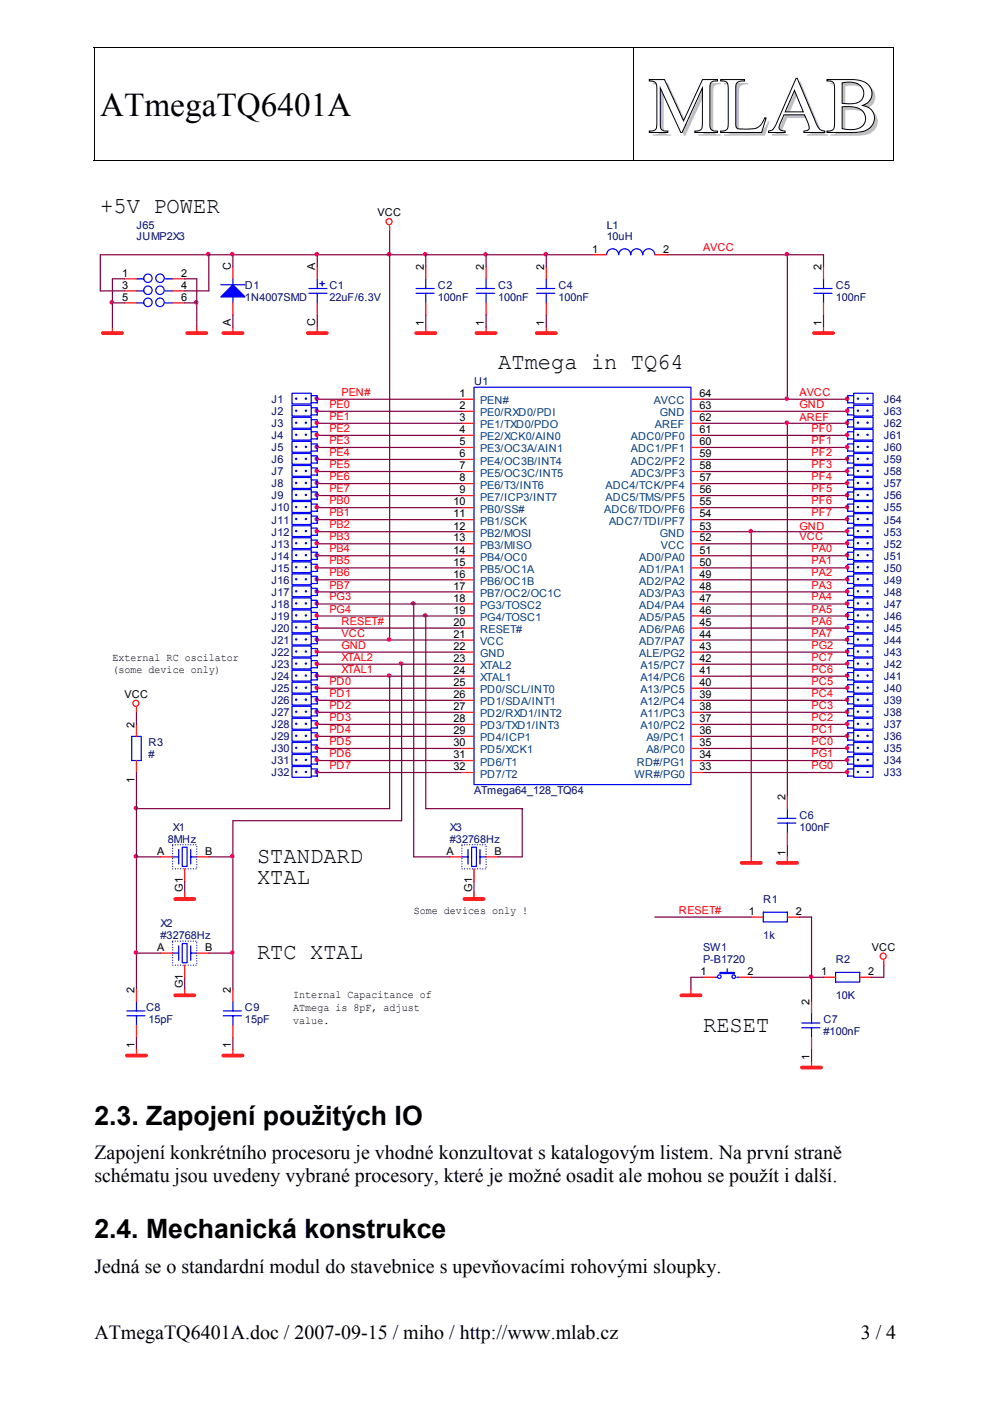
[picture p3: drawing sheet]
<svg xmlns="http://www.w3.org/2000/svg" width="210mm" height="297mm" viewBox="0 0 210 297" stroke-linecap="round" stroke-linejoin="round" font-family="sans-serif">
<defs><g id="words">
<text font-size="16.9" fill="#c0c0c0" x="138.1" y="28.8">MLAB</text>
<text font-size="7" x="21.2" y="24.6">ATmegaTQ6401A</text>
<g font-size="5.7">
<text x="20" y="238.6">2.3. Zapojení použitých IO</text>
<text x="20" y="262.6">2.4. Mechanická konstrukce</text>
</g>
<g font-size="4.9">
<text x="21.3" y="45.1">+5V POWER</text>
<text x="105.6" y="78.3">ATmega in TQ64</text>
<text x="54.5" y="183">STANDARD</text>
<text x="54.5" y="187.3">XTAL</text>
<text x="54.5" y="203.4">RTC XTAL</text>
<text x="149.1" y="218.7">RESET</text>
</g>
<g font-size="4.2">
<text x="20" y="245.8">Zapojení konkrétního procesoru je vhodné konzultovat s katalogovým listem. Na první straně</text>
<text x="20" y="250.7">schématu jsou uvedeny vybrané procesory, které je možné osadit ale mohou se použít i další.</text>
<text x="20" y="269.8">Jedná se o standardní modul do stavebnice s upevňovacími rohovými sloupky.</text>
<text x="20" y="283.9">ATmegaTQ6401A.doc / 2007-09-15 / miho / http://www.mlab.cz</text>
<text x="182.5" y="283.9">3 / 4</text>
</g>
<g font-size="2.3">
<text x="80.1" y="45.9">VCC</text>
<text x="125.6" y="53.6">1</text>
<text x="140.6" y="53.6">2</text>
<text x="25.9" y="58.7">1</text>
<text x="38.4" y="58.7">2</text>
<text x="49" y="57.3" transform="rotate(-90 49 57.3)">C</text>
<text x="66.8" y="57.3" transform="rotate(-90 66.8 57.3)">A</text>
<text x="89.9" y="57.3" transform="rotate(-90 89.9 57.3)">2</text>
<text x="102.6" y="57.3" transform="rotate(-90 102.6 57.3)">2</text>
<text x="115.4" y="57.3" transform="rotate(-90 115.4 57.3)">2</text>
<text x="174.2" y="57.3" transform="rotate(-90 174.2 57.3)">2</text>
<text x="25.9" y="61.2">3</text>
<text x="25.9" y="63.8">5</text>
<text x="38.4" y="61.2">4</text>
<text x="38.4" y="63.8">6</text>
<text x="49" y="69.1" transform="rotate(-90 49 69.1)">A</text>
<text x="66.8" y="69.1" transform="rotate(-90 66.8 69.1)">C</text>
<text x="89.9" y="69.1" transform="rotate(-90 89.9 69.1)">1</text>
<text x="102.6" y="69.1" transform="rotate(-90 102.6 69.1)">1</text>
<text x="115.4" y="69.1" transform="rotate(-90 115.4 69.1)">1</text>
<text x="174.2" y="69.1" transform="rotate(-90 174.2 69.1)">1</text>
<text x="97.5" y="84.2">1</text>
<text x="97.5" y="86.7">2</text>
<text x="97.5" y="89.3">3</text>
<text x="148.3" y="89.3">62</text>
<text x="148.3" y="86.7">63</text>
<text x="148.3" y="84.2">64</text>
<text x="97.5" y="91.8">4</text>
<text x="97.5" y="94.4">5</text>
<text x="148.3" y="94.4">60</text>
<text x="148.3" y="91.8">61</text>
<text x="97.5" y="96.9">6</text>
<text x="97.5" y="99.5">7</text>
<text x="148.3" y="99.5">58</text>
<text x="148.3" y="96.9">59</text>
<text x="96.2" y="107.2">10</text>
<text x="97.5" y="102">8</text>
<text x="97.5" y="104.6">9</text>
<text x="148.3" y="107.2">55</text>
<text x="148.3" y="104.6">56</text>
<text x="148.3" y="102">57</text>
<text x="96.2" y="109.7">11</text>
<text x="96.2" y="112.3">12</text>
<text x="148.3" y="112.3">53</text>
<text x="148.3" y="109.7">54</text>
<text x="96.2" y="114.8">13</text>
<text x="96.2" y="117.4">14</text>
<text x="96.2" y="119.9">15</text>
<text x="148.3" y="119.9">50</text>
<text x="148.3" y="117.4">51</text>
<text x="148.3" y="114.8">52</text>
<text x="96.2" y="122.5">16</text>
<text x="96.2" y="125">17</text>
<text x="148.3" y="125">48</text>
<text x="148.3" y="122.5">49</text>
<text x="96.2" y="127.6">18</text>
<text x="96.2" y="130.1">19</text>
<text x="148.3" y="130.1">46</text>
<text x="148.3" y="127.6">47</text>
<text x="96.2" y="132.7">20</text>
<text x="96.2" y="135.2">21</text>
<text x="96.2" y="137.8">22</text>
<text x="148.3" y="137.8">43</text>
<text x="148.3" y="135.2">44</text>
<text x="148.3" y="132.7">45</text>
<text x="23.8" y="140.1">External RC oscilator</text>
<text x="23.8" y="142.7">(some device only)</text>
<text x="96.2" y="140.4">23</text>
<text x="96.2" y="142.9">24</text>
<text x="148.3" y="142.9">41</text>
<text x="148.3" y="140.4">42</text>
<text x="26.4" y="148">VCC</text>
<text x="96.2" y="145.5">25</text>
<text x="96.2" y="148">26</text>
<text x="148.3" y="148">39</text>
<text x="148.3" y="145.5">40</text>
<text x="28.5" y="154.3" transform="rotate(-90 28.5 154.3)">2</text>
<text x="96.2" y="150.6">27</text>
<text x="96.2" y="153.1">28</text>
<text x="96.2" y="155.7">29</text>
<text x="148.3" y="155.7">36</text>
<text x="148.3" y="153.1">37</text>
<text x="148.3" y="150.6">38</text>
<text x="96.2" y="158.2">30</text>
<text x="96.2" y="160.8">31</text>
<text x="148.3" y="160.8">34</text>
<text x="148.3" y="158.2">35</text>
<text x="28.5" y="166.1" transform="rotate(-90 28.5 166.1)">1</text>
<text x="96.2" y="163.3">32</text>
<text x="148.3" y="163.3">33</text>
<text x="166.5" y="169.7" transform="rotate(-90 166.5 169.7)">2</text>
<text x="33.3" y="181.2">A</text>
<text x="43.5" y="181.2">B</text>
<text x="94.6" y="181.2">A</text>
<text x="104.9" y="181.2">B</text>
<text x="166.5" y="181.4" transform="rotate(-90 166.5 181.4)">1</text>
<text x="38.7" y="189.1" transform="rotate(-90 38.7 189.1)">G1</text>
<text x="100.1" y="189.1" transform="rotate(-90 100.1 189.1)">G1</text>
<text x="87.7" y="193.7">Some devices only !</text>
<text x="158.8" y="194">1</text>
<text x="168.7" y="194">2</text>
<text x="33.3" y="201.6">A</text>
<text x="43.5" y="201.6">B</text>
<text x="184.8" y="201.6">VCC</text>
<text x="38.7" y="209.5" transform="rotate(-90 38.7 209.5)">G1</text>
<text x="148.5" y="206.7">1</text>
<text x="158.5" y="206.7">2</text>
<text x="174.1" y="206.7">1</text>
<text x="184.1" y="206.7">2</text>
<text x="28.5" y="210.5" transform="rotate(-90 28.5 210.5)">2</text>
<text x="49" y="210.5" transform="rotate(-90 49 210.5)">2</text>
<text x="62.2" y="211.6">Internal Capacitance of</text>
<text x="62.2" y="214.4">ATmega is 8pF, adjust</text>
<text x="171.6" y="213.1" transform="rotate(-90 171.6 213.1)">2</text>
<text x="62.2" y="217.2">value.</text>
<text x="28.5" y="222.3" transform="rotate(-90 28.5 222.3)">1</text>
<text x="49" y="222.3" transform="rotate(-90 49 222.3)">1</text>
<text x="171.6" y="224.8" transform="rotate(-90 171.6 224.8)">1</text>
</g>
<g font-size="2.3" fill="#000080">
<text x="29" y="48.5">J65</text>
<text x="29" y="51">JUMP2X3</text>
<text x="128.6" y="48.5">L1</text>
<text x="128.6" y="51">10uH</text>
<text x="51.9" y="61.2">D1</text>
<text x="51.9" y="63.8">1N4007SMD</text>
<text x="69.8" y="61.2">C1</text>
<text x="69.8" y="63.8">22uF/6.3V</text>
<text x="92.8" y="61.2">C2</text>
<text x="92.8" y="63.8">100nF</text>
<text x="105.6" y="61.2">C3</text>
<text x="105.6" y="63.8">100nF</text>
<text x="118.4" y="61.2">C4</text>
<text x="118.4" y="63.8">100nF</text>
<text x="177.2" y="61.2">C5</text>
<text x="177.2" y="63.8">100nF</text>
<text x="100.5" y="81.6">U1</text>
<text x="57.6" y="88">J2</text>
<text x="57.6" y="85.4">J1</text>
<text x="187.4" y="88">J63</text>
<text x="187.4" y="85.4">J64</text>
<text x="57.6" y="90.6">J3</text>
<text x="57.6" y="93.1">J4</text>
<text x="57.6" y="95.7">J5</text>
<text x="187.4" y="95.7">J60</text>
<text x="187.4" y="90.6">J62</text>
<text x="187.4" y="93.1">J61</text>
<text x="57.6" y="100.8">J7</text>
<text x="57.6" y="98.2">J6</text>
<text x="187.4" y="100.8">J58</text>
<text x="187.4" y="98.2">J59</text>
<text x="57.6" y="103.3">J8</text>
<text x="57.6" y="105.9">J9</text>
<text x="187.4" y="103.3">J57</text>
<text x="187.4" y="105.9">J56</text>
<text x="57.6" y="113.5">J12</text>
<text x="57.6" y="111">J11</text>
<text x="57.6" y="108.4">J10</text>
<text x="187.4" y="113.5">J53</text>
<text x="187.4" y="111">J54</text>
<text x="187.4" y="108.4">J55</text>
<text x="57.6" y="118.6">J14</text>
<text x="57.6" y="116.1">J13</text>
<text x="187.4" y="116.1">J52</text>
<text x="187.4" y="118.6">J51</text>
<text x="57.6" y="123.8">J16</text>
<text x="57.6" y="121.2">J15</text>
<text x="187.4" y="123.8">J49</text>
<text x="187.4" y="121.2">J50</text>
<text x="57.6" y="131.4">J19</text>
<text x="57.6" y="128.9">J18</text>
<text x="57.6" y="126.3">J17</text>
<text x="187.4" y="126.3">J48</text>
<text x="187.4" y="128.9">J47</text>
<text x="187.4" y="131.4">J46</text>
<text x="57.6" y="134">J20</text>
<text x="57.6" y="136.5">J21</text>
<text x="187.4" y="134">J45</text>
<text x="187.4" y="136.5">J44</text>
<text x="57.6" y="139.1">J22</text>
<text x="57.6" y="141.6">J23</text>
<text x="187.4" y="141.6">J42</text>
<text x="187.4" y="139.1">J43</text>
<text x="57.6" y="146.7">J25</text>
<text x="57.6" y="144.2">J24</text>
<text x="57.6" y="149.3">J26</text>
<text x="187.4" y="146.7">J40</text>
<text x="187.4" y="149.3">J39</text>
<text x="187.4" y="144.2">J41</text>
<text x="57.6" y="154.4">J28</text>
<text x="57.6" y="151.8">J27</text>
<text x="187.4" y="154.4">J37</text>
<text x="187.4" y="151.8">J38</text>
<text x="31.5" y="158.2">R3</text>
<text x="31.5" y="160.8">#</text>
<text x="57.6" y="159.5">J30</text>
<text x="57.6" y="157">J29</text>
<text x="187.4" y="159.5">J35</text>
<text x="187.4" y="157">J36</text>
<text x="57.6" y="162.1">J31</text>
<text x="57.6" y="164.6">J32</text>
<text x="187.4" y="164.6">J33</text>
<text x="187.4" y="162.1">J34</text>
<text x="100.5" y="168.4">ATmega64_128_TQ64</text>
<text x="169.5" y="173.5">C6</text>
<text x="35.6" y="178.6">8MHz</text>
<text x="36.6" y="176.1">X1</text>
<text x="95.4" y="176.1">X3</text>
<text x="95.4" y="178.6">#32768Hz</text>
<text x="169.5" y="176.1">100nF</text>
<text x="161.8" y="191.4">R1</text>
<text x="34.1" y="196.5">X2</text>
<text x="34.1" y="199.1">#32768Hz</text>
<text x="149.1" y="201.6">SW1</text>
<text x="161.8" y="199.1">1k</text>
<text x="149.1" y="204.2">P-B1720</text>
<text x="177.2" y="204.2">R2</text>
<text x="31" y="214.4">C8</text>
<text x="51.9" y="214.4">C9</text>
<text x="177.2" y="211.8">10K</text>
<text x="31.5" y="216.9">15pF</text>
<text x="51.9" y="216.9">15pF</text>
<text x="174.6" y="216.9">C7</text>
<text x="174.6" y="219.5">#100nF</text>
</g>
<g font-size="2.3" fill="#f00">
<text x="149.1" y="53.3">AVCC</text>
<text x="72.4" y="83.9">PEN#</text>
<text x="169.5" y="83.9">AVCC</text>
<text x="69.8" y="86.5">PE0</text>
<text x="69.8" y="89">PE1</text>
<text x="169.5" y="89.3">AREF</text>
<text x="169.5" y="86.5">GND</text>
<text x="69.8" y="94.1">PE3</text>
<text x="69.9" y="91.6">PE2</text>
<text x="172.1" y="91.6">PF0</text>
<text x="172.1" y="94.1">PF1</text>
<text x="69.8" y="96.7">PE4</text>
<text x="69.8" y="101.8">PE6</text>
<text x="69.8" y="99.3">PE5</text>
<text x="172.1" y="96.7">PF2</text>
<text x="172.1" y="101.8">PF4</text>
<text x="172.1" y="99.3">PF3</text>
<text x="69.8" y="104.4">PE7</text>
<text x="69.8" y="106.9">PB0</text>
<text x="172.1" y="104.4">PF5</text>
<text x="172.1" y="106.9">PF6</text>
<text x="69.8" y="112">PB2</text>
<text x="69.9" y="109.5">PB1</text>
<text x="169.5" y="112.3">GND</text>
<text x="172.1" y="109.5">PF7</text>
<text x="69.8" y="114.6">PB3</text>
<text x="69.8" y="117.1">PB4</text>
<text x="69.8" y="119.7">PB5</text>
<text x="169.5" y="114.6">VCC</text>
<text x="172.1" y="117.1">PA0</text>
<text x="172.1" y="119.7">PA1</text>
<text x="69.8" y="122.2">PB6</text>
<text x="69.9" y="124.8">PB7</text>
<text x="172.1" y="124.8">PA3</text>
<text x="172.1" y="122.2">PA2</text>
<text x="69.8" y="127.3">PG3</text>
<text x="69.9" y="129.9">PG4</text>
<text x="172.1" y="127.3">PA4</text>
<text x="172.1" y="129.9">PA5</text>
<text x="72.4" y="137.5">GND</text>
<text x="72.4" y="135">VCC</text>
<text x="72.4" y="132.4">RESET#</text>
<text x="172.1" y="135">PA7</text>
<text x="172.1" y="132.4">PA6</text>
<text x="172.1" y="137.5">PG2</text>
<text x="72.4" y="140.1">XTAL2</text>
<text x="72.4" y="142.6">XTAL1</text>
<text x="172.1" y="142.6">PC6</text>
<text x="172.1" y="140.1">PC7</text>
<text x="69.8" y="147.7">PD1</text>
<text x="69.9" y="145.2">PD0</text>
<text x="172.1" y="145.2">PC5</text>
<text x="172.1" y="147.7">PC4</text>
<text x="69.8" y="155.4">PD4</text>
<text x="69.8" y="150.3">PD2</text>
<text x="69.9" y="152.9">PD3</text>
<text x="172.1" y="150.3">PC3</text>
<text x="172.1" y="152.9">PC2</text>
<text x="172.1" y="155.4">PC1</text>
<text x="69.8" y="158">PD5</text>
<text x="69.9" y="160.5">PD6</text>
<text x="172.1" y="160.5">PG1</text>
<text x="172.1" y="158">PC0</text>
<text x="69.9" y="163.1">PD7</text>
<text x="172.1" y="163.1">PG0</text>
<text x="144" y="193.7">RESET#</text>
</g>
<g font-size="2.3" fill="#004080">
<text x="101.8" y="85.7">PEN#</text>
<text x="101.8" y="88.3">PE0/RXD0/PDI</text>
<text x="138.6" y="85.7">AVCC</text>
<text x="139.9" y="88.3">GND</text>
<text x="101.8" y="90.8">PE1/TXD0/PDO</text>
<text x="101.8" y="93.4">PE2/XCK0/AIN0</text>
<text x="101.8" y="95.9">PE3/OC3A/AIN1</text>
<text x="133.7" y="95.9">ADC1/PF1</text>
<text x="133.7" y="93.4">ADC0/PF0</text>
<text x="138.9" y="90.8">AREF</text>
<text x="101.8" y="98.5">PE4/OC3B/INT4</text>
<text x="101.8" y="101">PE5/OC3C/INT5</text>
<text x="133.7" y="101">ADC3/PF3</text>
<text x="133.7" y="98.5">ADC2/PF2</text>
<text x="101.8" y="103.6">PE6/T3/INT6</text>
<text x="101.8" y="106.1">PE7/ICP3/INT7</text>
<text x="128.4" y="106.1">ADC5/TMS/PF5</text>
<text x="128.4" y="103.6">ADC4/TCK/PF4</text>
<text x="101.8" y="108.7">PB0/SS#</text>
<text x="101.8" y="111.3">PB1/SCK</text>
<text x="101.8" y="113.8">PB2/MOSI</text>
<text x="128.1" y="108.7">ADC6/TDO/PF6</text>
<text x="129.1" y="111.3">ADC7/TDI/PF7</text>
<text x="139.9" y="113.8">GND</text>
<text x="101.8" y="116.4">PB3/MISO</text>
<text x="101.8" y="118.9">PB4/OC0</text>
<text x="135.5" y="118.9">AD0/PA0</text>
<text x="140.1" y="116.4">VCC</text>
<text x="101.8" y="121.5">PB5/OC1A</text>
<text x="101.8" y="124">PB6/OC1B</text>
<text x="135.5" y="124">AD2/PA2</text>
<text x="135.5" y="121.5">AD1/PA1</text>
<text x="101.8" y="126.6">PB7/OC2/OC1C</text>
<text x="101.8" y="129.1">PG3/TOSC2</text>
<text x="101.8" y="131.7">PG4/TOSC1</text>
<text x="135.5" y="131.7">AD5/PA5</text>
<text x="135.5" y="129.1">AD4/PA4</text>
<text x="135.5" y="126.6">AD3/PA3</text>
<text x="101.8" y="134.2">RESET#</text>
<text x="101.8" y="136.8">VCC</text>
<text x="135.5" y="136.8">AD7/PA7</text>
<text x="135.5" y="134.2">AD6/PA6</text>
<text x="101.8" y="139.3">GND</text>
<text x="101.8" y="141.9">XTAL2</text>
<text x="135.5" y="139.3">ALE/PG2</text>
<text x="135.8" y="141.9">A15/PC7</text>
<text x="101.8" y="144.4">XTAL1</text>
<text x="101.8" y="147">PD0/SCL/INT0</text>
<text x="101.8" y="149.5">PD1/SDA/INT1</text>
<text x="135.8" y="149.5">A12/PC4</text>
<text x="135.8" y="147">A13/PC5</text>
<text x="135.8" y="144.4">A14/PC6</text>
<text x="101.8" y="152.1">PD2/RXD1/INT2</text>
<text x="101.8" y="154.6">PD3/TXD1/INT3</text>
<text x="135.8" y="154.6">A10/PC2</text>
<text x="135.8" y="152.1">A11/PC3</text>
<text x="101.8" y="157.2">PD4/ICP1</text>
<text x="101.8" y="159.7">PD5/XCK1</text>
<text x="137.1" y="159.7">A8/PC0</text>
<text x="137.1" y="157.2">A9/PC1</text>
<text x="101.8" y="162.3">PD6/T1</text>
<text x="101.8" y="164.8">PD7/T2</text>
<text x="134.5" y="164.8">WR#/PG0</text>
<text x="135" y="162.3">RD#/PG1</text>
</g>
</g></defs>
<g fill="#fff" stroke="#000" stroke-width=".21">
<path d="M137.7 16.9h3.2l4 8.7 4-8.7h3.2v.3a1.17 1.17 0 0 0-1.6 1.2v8.2a1.16 1.16 0 0 0 1.6 1.2v.3h-4.8v-.3a1.29 1.29 0 0 0 1.3-.3 1.29 1.29 0 0 0 .3-1.4v-7.5l-4.3 9.5h-.3l-4.3-9.5v8a1.14 1.14 0 0 0 1.6 1.2v.3h-3.9v-.3a1.29 1.29 0 0 0 1.3-.3 1.29 1.29 0 0 0 .3-1.4v-7.3a1.32 1.32 0 0 0-1.6-1.6z" fill-rule="evenodd"/>
<path d="M152.8 16.9h5.1v.3a1.36 1.36 0 0 0-1.9 1.2v8a.77 .77 0 0 0 .8 .9h2.3a2.71 2.71 0 0 0 2.8-1.8l.3-.5h.2l-.9 3.1h-8.7v-.3a1.32 1.32 0 0 0 1.6-1.7v-7.7a1.15 1.15 0 0 0-1.6-1.2z" fill-rule="evenodd"/>
<path d="M168.8 16.6h.2l4 9.3a2.25 2.25 0 0 0 1.9 1.9v.3h-4.5v-.3a.92 .92 0 0 0 1.1-.4 .92 .92 0 0 0-.1-1.1l-.8-2h-4.4l-.7 1.8a.96 .96 0 0 0 .1 1.5l.9 .2v.3h-3.6v-.3a2.38 2.38 0 0 0 1.9-2zM168.4 19.2l-1.9 4.5h3.8z" fill-rule="evenodd"/>
<path d="M175.3 16.9h5.5a4 4 0 0 1 3.9 2 2.59 2.59 0 0 1-1.8 3.5 2.77 2.77 0 0 1 2.5 2.7 2.77 2.77 0 0 1-2.5 2.8l-1.4 .2h-6.2v-.3a1.31 1.31 0 0 0 1.4-.4 1.31 1.31 0 0 0 .3-1.3v-7.2a1.3 1.3 0 0 0-.3-1.4 1.3 1.3 0 0 0-1.4-.3zM178.5 17.6v4.3a5.6 5.6 0 0 0 3.9-.5 2.31 2.31 0 0 0 .5-2.5 2.31 2.31 0 0 0-2.2-1.4l-1.1-.1zM178.5 22.7v4.6a4.3 4.3 0 0 0 4.6-.8 2.42 2.42 0 0 0-2-3.8z" fill-rule="evenodd"/>
</g>
<path d="M19.9 10h.2v.2h-.2zM189.4 10h.2v.2h-.2zM189.4 33.9h.2v.2h-.2z" fill="#000"/>
<path d="M19.9 10.1h169.7M20 10.2v23.9M134.3 10.2v23.9M189.5 10.2v23.9M19.9 34h114.3M134.4 34h55" fill="none" stroke="#000" stroke-width=".21"/>
<g fill="none" stroke="#00f" stroke-width=".26">
<path d="M28.9 59.1h1.6M35.1 59.1h1.5M49.4 59.1v1.3M67.3 59.1v2.1M68.3 59.6v1M90.3 59.1v2.1M103.1 59.1v2.1M115.8 59.1v2.1M128.6 54a1.28 1.28 0 0 1 1.3-1.3 1.28 1.28 0 0 1 1.3 1.3 1.28 1.28 0 0 1 1.3-1.3 1.28 1.28 0 0 1 1.2 1.3 1.27 1.27 0 0 1 1.3-1.3 1.27 1.27 0 0 1 1.3 1.3 1.28 1.28 0 0 1 1.3-1.3 1.28 1.28 0 0 1 1.2 1.3M174.6 59.1v2.1M28.9 61.7h1.6M28.9 64.2h1.6"/>
<path d="M35.1 61.7h1.5M35.1 64.2h1.5M46.8 60.4h5.1M49.4 62.9v1.3M65.5 62.2h3.8M65.5 61.2h3.8M67.3 62.2v2M67.8 60.1h1M88.2 62.2h3.9M88.2 61.2h3.9M90.3 62.2v2M101 62.2h3.8"/>
<path d="M101 61.2h3.8M103.1 62.2v2M113.8 62.2h3.8M113.8 61.2h3.8M115.8 62.2v2M172.6 62.2h3.8M172.6 61.2h3.8M174.6 62.2v2M61.9 88.5h4.1v2.3h-4.1zM61.9 91h4.1v2.3h-4.1zM61.9 98.7h4.1v2.3h-4.1zM61.9 96.1h4.1v2.3h-4.1z"/>
<path d="M61.9 93.6h4.1v2.3h-4.1zM61.9 85.9h4.1v2.3h-4.1zM61.9 83.4h4.1v2.3h-4.1zM66 89h1.3v1.5h-1.3M66 91.5h1.3v1.6h-1.3M66 99.2h1.3v1.5h-1.3M66 96.6h1.3v1.6h-1.3M66 94.1h1.3v1.5h-1.3M66 86.4h1.3v1.6h-1.3M66 83.9h1.3v1.5h-1.3M100.5 82.1h46v84.2h-46zM181 98.7h4.1v2.3h-4.1z"/>
<path d="M181 93.6h4.1v2.3h-4.1zM181 85.9h4.1v2.3h-4.1zM181 88.5h4.1v2.3h-4.1zM181 96.1h4.1v2.3h-4.1zM181 83.4h4.1v2.3h-4.1zM181 91h4.1v2.3h-4.1zM181 99.2h-1.3v1.5h1.3M181 94.1h-1.3v1.5h1.3M181 86.4h-1.3v1.6h1.3M181 89h-1.3v1.5h1.3M181 96.6h-1.3v1.6h1.3M181 83.9h-1.3v1.5h1.3"/>
<path d="M181 91.5h-1.3v1.6h1.3M61.9 111.5h4.1v2.2h-4.1zM61.9 116.6h4.1v2.3h-4.1zM61.9 114h4.1v2.3h-4.1zM61.9 119.1h4.1v2.3h-4.1zM61.9 101.2h4.1v2.3h-4.1zM61.9 108.9h4.1v2.3h-4.1zM61.9 103.8h4.1v2.3h-4.1zM61.9 106.3h4.1v2.3h-4.1zM66 112h1.3v1.5h-1.3M66 117.1h1.3v1.5h-1.3M66 114.5h1.3v1.6h-1.3"/>
<path d="M66 119.6h1.3v1.6h-1.3M66 101.7h1.3v1.6h-1.3M66 109.4h1.3v1.6h-1.3M66 104.3h1.3v1.5h-1.3M66 106.9h1.3v1.5h-1.3M181 101.2h4.1v2.3h-4.1zM181 114h4.1v2.3h-4.1zM181 111.5h4.1v2.2h-4.1zM181 119.1h4.1v2.3h-4.1zM181 108.9h4.1v2.3h-4.1zM181 106.3h4.1v2.3h-4.1zM181 103.8h4.1v2.3h-4.1z"/>
<path d="M181 116.6h4.1v2.3h-4.1zM181 101.7h-1.3v1.6h1.3M181 114.5h-1.3v1.6h1.3M181 112h-1.3v1.5h1.3M181 119.6h-1.3v1.6h1.3M181 109.4h-1.3v1.6h1.3M181 106.9h-1.3v1.5h1.3M181 104.3h-1.3v1.5h1.3M181 117.1h-1.3v1.5h1.3M61.9 129.3h4.1v2.3h-4.1zM61.9 137h4.1v2.3h-4.1zM61.9 131.9h4.1v2.3h-4.1z"/>
<path d="M61.9 121.7h4.1v2.3h-4.1zM61.9 134.4h4.1v2.3h-4.1zM61.9 139.5h4.1v2.3h-4.1zM61.9 126.8h4.1v2.3h-4.1zM61.9 124.2h4.1v2.3h-4.1zM66 129.8h1.3v1.6h-1.3M66 137.5h1.3v1.5h-1.3M66 132.4h1.3v1.5h-1.3M66 122.2h1.3v1.5h-1.3M66 134.9h1.3v1.6h-1.3M66 127.3h1.3v1.5h-1.3M66 124.7h1.3v1.6h-1.3"/>
<path d="M181 121.7h4.1v2.3h-4.1zM181 131.9h4.1v2.3h-4.1zM181 124.2h4.1v2.3h-4.1zM181 126.8h4.1v2.3h-4.1zM181 139.5h4.1v2.3h-4.1zM181 129.3h4.1v2.3h-4.1zM181 134.4h4.1v2.3h-4.1zM181 137h4.1v2.3h-4.1zM181 122.2h-1.3v1.5h1.3M181 132.4h-1.3v1.5h1.3M181 124.7h-1.3v1.6h1.3M181 127.3h-1.3v1.5h1.3"/>
<path d="M181 129.8h-1.3v1.6h1.3M181 134.9h-1.3v1.6h1.3M181 137.5h-1.3v1.5h1.3M27.9 156.1h2.1v5.1h-2.1zM61.9 157.4h4.1v2.3h-4.1zM61.9 144.7h4.1v2.2h-4.1zM61.9 152.3h4.1v2.3h-4.1zM61.9 154.9h4.1v2.3h-4.1zM61.9 160h4.1v2.3h-4.1zM61.9 142.1h4.1v2.3h-4.1zM61.9 149.8h4.1v2.2h-4.1zM61.9 147.2h4.1v2.3h-4.1z"/>
<path d="M66 157.9h1.3v1.5h-1.3M66 145.2h1.3v1.5h-1.3M66 152.8h1.3v1.5h-1.3M66 155.4h1.3v1.5h-1.3M66 140.1h1.3v1.5h-1.3M66 142.6h1.3v1.5h-1.3M66 150.3h1.3v1.5h-1.3M66 147.7h1.3v1.5h-1.3M181 152.3h4.1v2.3h-4.1zM181 160h4.1v2.3h-4.1zM181 144.7h4.1v2.2h-4.1zM181 157.4h4.1v2.3h-4.1z"/>
<path d="M181 149.8h4.1v2.2h-4.1zM181 147.2h4.1v2.3h-4.1zM181 142.1h4.1v2.3h-4.1zM181 154.9h4.1v2.3h-4.1zM181 152.8h-1.3v1.5h1.3M181 145.2h-1.3v1.5h1.3M181 157.9h-1.3v1.5h1.3M181 140.1h-1.3v1.5h1.3M181 150.3h-1.3v1.5h1.3M181 147.7h-1.3v1.5h1.3M181 142.6h-1.3v1.5h1.3M181 155.4h-1.3v1.5h1.3"/>
<path d="M38.7 179.6h1v4.1h-1zM61.9 162.5h4.1v2.3h-4.1zM66 160.5h1.3v1.5h-1.3M66 163h1.3v1.5h-1.3M100 179.6h1v4.1h-1zM164.9 174.5h3.8M164.9 173.5h3.8M166.9 171.4v2.1M166.9 174.5v2.1M181 162.5h4.1v2.3h-4.1zM181 163h-1.3v1.5h1.3M181 160.5h-1.3v1.5h1.3"/>
<path d="M36.6 181.7h1.3M37.9 180.1v3.1M40.4 181.7h1.3M40.4 180.1v3.1M97.9 181.7h1.3M99.2 180.1v3.1M101.8 181.7h1.3M101.8 180.1v3.1M161.8 193.4h5.1v2.1h-5.1zM26.9 215.4h3.8M26.9 214.3h3.8M28.9 212.3v2"/>
<path d="M28.9 215.4v2M36.6 202.1h1.3M37.9 200.6v3M38.7 200h1v4.1h-1zM40.4 202.1h1.3M40.4 200.6v3M47.3 215.4h3.9M47.3 214.3h3.9M49.4 212.3v2M49.4 215.4v2M151.6 207.2h.5M154.2 205.4v.8"/>
<path d="M156.2 207.2h.5M170 217.9h3.8M170 216.9h3.8M172.1 214.8v2.1M172.1 217.9v2.1M177.2 206.2h5.1v2h-5.1z"/>
<circle cx="31.4" cy="59" r=".89"/>
<circle cx="33.9" cy="59" r=".89"/>
<circle cx="31.4" cy="61.5" r=".9"/>
<circle cx="31.4" cy="64.1" r=".9"/>
<circle cx="33.9" cy="61.5" r=".9"/>
<circle cx="33.9" cy="64.1" r=".9"/>
<circle cx="152.5" cy="207.1" r=".38"/>
<circle cx="155.6" cy="207.1" r=".38"/>
</g>
<g fill="#00f" stroke="#00f" stroke-width=".26">
<path d="M62.7 89.5h.2v.2h-.2z" fill-rule="evenodd"/>
<path d="M183.9 122.7h.1v.2h-.1z" fill-rule="evenodd"/>
<path d="M181.8 153.4h.2v.1h-.2z" fill-rule="evenodd"/>
<path d="M183.9 153.4h.1v.1h-.1z" fill-rule="evenodd"/>
<path d="M181.8 99.8h.2v.1h-.2z" fill-rule="evenodd"/>
<path d="M183.9 99.8h.1v.1h-.1z" fill-rule="evenodd"/>
<path d="M62.7 130.4h.2v.2h-.2z" fill-rule="evenodd"/>
<path d="M181.8 132.9h.2v.2h-.2z" fill-rule="evenodd"/>
<path d="M183.9 132.9h.1v.2h-.1z" fill-rule="evenodd"/>
<path d="M181.8 102.3h.2v.2h-.2z" fill-rule="evenodd"/>
<path d="M183.9 102.3h.1v.2h-.1z" fill-rule="evenodd"/>
<path d="M181.8 125.3h.2v.2h-.2z" fill-rule="evenodd"/>
<path d="M183.9 125.3h.1v.2h-.1z" fill-rule="evenodd"/>
<path d="M181.8 127.8h.2v.2h-.2z" fill-rule="evenodd"/>
<path d="M183.9 127.8h.1v.2h-.1z" fill-rule="evenodd"/>
<path d="M64.8 158.5h.1v.1h-.1z" fill-rule="evenodd"/>
<path d="M64.8 138h.1v.2h-.1z" fill-rule="evenodd"/>
<path d="M181.8 115.1h.2v.2h-.2z" fill-rule="evenodd"/>
<path d="M183.9 115.1h.1v.2h-.1z" fill-rule="evenodd"/>
<path d="M64.8 145.7h.1v.2h-.1z" fill-rule="evenodd"/>
<path d="M183.9 163.6h.1v.2h-.1z" fill-rule="evenodd"/>
<path d="M152.6 206.2h3.1v.2h-3.1z" fill-rule="evenodd"/>
<path d="M64.8 92.1h.1v.2h-.1z" fill-rule="evenodd"/>
<path d="M64.8 153.4h.1v.1h-.1z" fill-rule="evenodd"/>
<path d="M62.7 153.4h.2v.1h-.2z" fill-rule="evenodd"/>
<path d="M181.8 161h.2v.2h-.2z" fill-rule="evenodd"/>
<path d="M183.9 161h.1v.2h-.1z" fill-rule="evenodd"/>
<path d="M64.8 99.8h.1v.1h-.1z" fill-rule="evenodd"/>
<path d="M49.4 60.4l2.5 2.5h-5.1z" fill-rule="evenodd"/>
<path d="M181.8 145.7h.2v.2h-.2z" fill-rule="evenodd"/>
<path d="M183.9 145.7h.1v.2h-.1z" fill-rule="evenodd"/>
<path d="M64.8 112.5h.1v.2h-.1z" fill-rule="evenodd"/>
<path d="M62.7 155.9h.2v.2h-.2z" fill-rule="evenodd"/>
<path d="M181.8 94.6h.2v.2h-.2z" fill-rule="evenodd"/>
<path d="M183.9 94.6h.1v.2h-.1z" fill-rule="evenodd"/>
<path d="M181.8 112.5h.2v.2h-.2z" fill-rule="evenodd"/>
<path d="M183.9 112.5h.1v.2h-.1z" fill-rule="evenodd"/>
<path d="M62.7 117.6h.2v.2h-.2z" fill-rule="evenodd"/>
<path d="M62.7 97.2h.2v.2h-.2z" fill-rule="evenodd"/>
<path d="M181.8 87h.2v.2h-.2z" fill-rule="evenodd"/>
<path d="M183.9 87h.1v.2h-.1z" fill-rule="evenodd"/>
<path d="M64.8 115.1h.1v.2h-.1z" fill-rule="evenodd"/>
<path d="M62.7 115.1h.2v.2h-.2z" fill-rule="evenodd"/>
<path d="M183.9 89.5h.1v.2h-.1z" fill-rule="evenodd"/>
<path d="M64.8 132.9h.1v.2h-.1z" fill-rule="evenodd"/>
<path d="M181.8 120.2h.2v.2h-.2z" fill-rule="evenodd"/>
<path d="M183.9 120.2h.1v.2h-.1z" fill-rule="evenodd"/>
<path d="M181.8 158.5h.2v.1h-.2z" fill-rule="evenodd"/>
<path d="M183.9 158.5h.1v.1h-.1z" fill-rule="evenodd"/>
<path d="M62.7 122.7h.2v.2h-.2z" fill-rule="evenodd"/>
<path d="M62.7 135.5h.2v.2h-.2z" fill-rule="evenodd"/>
<path d="M64.8 140.6h.1v.2h-.1z" fill-rule="evenodd"/>
<path d="M62.7 140.6h.2v.2h-.2z" fill-rule="evenodd"/>
<path d="M181.8 140.6h.2v.2h-.2z" fill-rule="evenodd"/>
<path d="M183.9 140.6h.1v.2h-.1z" fill-rule="evenodd"/>
<path d="M183.9 97.2h.1v.2h-.1z" fill-rule="evenodd"/>
<path d="M183.9 84.4h.1v.2h-.1z" fill-rule="evenodd"/>
<path d="M181.8 150.8h.2v.2h-.2z" fill-rule="evenodd"/>
<path d="M183.9 150.8h.1v.2h-.1z" fill-rule="evenodd"/>
<path d="M64.8 161h.1v.2h-.1z" fill-rule="evenodd"/>
<path d="M62.7 161h.2v.2h-.2z" fill-rule="evenodd"/>
<path d="M64.8 94.6h.1v.2h-.1z" fill-rule="evenodd"/>
<path d="M62.7 94.6h.2v.2h-.2z" fill-rule="evenodd"/>
<path d="M64.8 120.2h.1v.2h-.1z" fill-rule="evenodd"/>
<path d="M62.7 120.2h.2v.2h-.2z" fill-rule="evenodd"/>
<path d="M64.8 127.8h.1v.2h-.1z" fill-rule="evenodd"/>
<path d="M62.7 127.8h.2v.2h-.2z" fill-rule="evenodd"/>
<path d="M183.9 130.4h.1v.2h-.1z" fill-rule="evenodd"/>
<path d="M62.7 143.1h.2v.2h-.2z" fill-rule="evenodd"/>
<path d="M181.8 92.1h.2v.2h-.2z" fill-rule="evenodd"/>
<path d="M183.9 92.1h.1v.2h-.1z" fill-rule="evenodd"/>
<path d="M64.8 87h.1v.2h-.1z" fill-rule="evenodd"/>
<path d="M62.7 87h.2v.2h-.2z" fill-rule="evenodd"/>
<path d="M64.8 102.3h.1v.2h-.1z" fill-rule="evenodd"/>
<path d="M62.7 102.3h.2v.2h-.2z" fill-rule="evenodd"/>
<path d="M64.8 150.8h.1v.2h-.1z" fill-rule="evenodd"/>
<path d="M183.9 135.5h.1v.2h-.1z" fill-rule="evenodd"/>
<path d="M62.7 110h.2v.1h-.2z" fill-rule="evenodd"/>
<path d="M181.8 138h.2v.2h-.2z" fill-rule="evenodd"/>
<path d="M183.9 138h.1v.2h-.1z" fill-rule="evenodd"/>
<path d="M62.7 163.6h.2v.2h-.2z" fill-rule="evenodd"/>
<path d="M183.9 110h.1v.1h-.1z" fill-rule="evenodd"/>
<path d="M64.8 125.3h.1v.2h-.1z" fill-rule="evenodd"/>
<path d="M181.8 107.4h.2v.2h-.2z" fill-rule="evenodd"/>
<path d="M183.9 107.4h.1v.2h-.1z" fill-rule="evenodd"/>
<path d="M181.8 104.9h.2v.1h-.2z" fill-rule="evenodd"/>
<path d="M183.9 104.9h.1v.1h-.1z" fill-rule="evenodd"/>
<path d="M181.8 148.2l.2 .1v.1h-.2z" fill-rule="evenodd"/>
<path d="M183.9 148.2l.1 .1v.1h-.1z" fill-rule="evenodd"/>
<path d="M64.8 104.9h.1v.1h-.1z" fill-rule="evenodd"/>
<path d="M64.8 107.4h.1v.2h-.1z" fill-rule="evenodd"/>
<path d="M62.7 107.4h.2v.2h-.2z" fill-rule="evenodd"/>
<path d="M64.8 148.2l.1 .1v.1h-.1z" fill-rule="evenodd"/>
<path d="M62.7 148.2l.2 .1v.1h-.2z" fill-rule="evenodd"/>
<path d="M183.9 117.6h.1v.2h-.1z" fill-rule="evenodd"/>
<path d="M62.7 84.4h.2v.2h-.2z" fill-rule="evenodd"/>
<path d="M183.9 143.1h.1v.2h-.1z" fill-rule="evenodd"/>
<path d="M183.9 155.9h.1v.2h-.1z" fill-rule="evenodd"/>
<circle cx="64.9" cy="89.6" r=".13"/>
<circle cx="181.9" cy="122.8" r=".13"/>
<circle cx="64.9" cy="130.5" r=".13"/>
<circle cx="62.8" cy="158.6" r=".13"/>
<circle cx="62.8" cy="138.1" r=".13"/>
<circle cx="62.8" cy="145.8" r=".13"/>
<circle cx="181.9" cy="163.7" r=".13"/>
<circle cx="62.8" cy="92.2" r=".13"/>
<circle cx="62.8" cy="99.8" r=".13"/>
<circle cx="62.8" cy="112.6" r=".13"/>
<circle cx="64.9" cy="156" r=".13"/>
<circle cx="64.9" cy="117.7" r=".13"/>
<circle cx="64.9" cy="97.3" r=".13"/>
<circle cx="181.9" cy="89.6" r=".13"/>
<circle cx="62.8" cy="133" r=".13"/>
<circle cx="64.9" cy="122.8" r=".13"/>
<circle cx="64.9" cy="135.6" r=".13"/>
<circle cx="181.9" cy="97.3" r=".13"/>
<circle cx="181.9" cy="84.5" r=".13"/>
<circle cx="181.9" cy="130.5" r=".13"/>
<circle cx="64.9" cy="143.2" r=".13"/>
<circle cx="62.8" cy="150.9" r=".13"/>
<circle cx="181.9" cy="135.6" r=".13"/>
<circle cx="64.9" cy="110" r=".13"/>
<circle cx="64.9" cy="163.7" r=".13"/>
<circle cx="181.9" cy="110" r=".13"/>
<circle cx="62.8" cy="125.4" r=".13"/>
<circle cx="62.8" cy="104.9" r=".13"/>
<circle cx="181.9" cy="117.7" r=".13"/>
<circle cx="64.9" cy="84.5" r=".13"/>
<circle cx="181.9" cy="143.2" r=".13"/>
<circle cx="181.9" cy="156" r=".13"/>
</g>
<g fill="none" stroke="#f00" stroke-width=".26">
<path d="M26.4 59.1h2.5M36.6 59.1h2.6M49.4 56.6v2.5M67.3 56.6v2.5M82.6 47.9v1M90.3 56.6v2.5M103.1 56.6v2.5M115.8 56.6v2.5M126 54h2.6M138.8 54h2.6M174.6 56.6v2.5M23.8 69.3v1.3"/>
<path d="M26.4 61.7h2.5M26.4 64.2h2.5M36.6 61.7h2.6M36.6 64.2h2.6M41.7 69.3v1.3M49.4 64.2v2.6M49.4 69.3v1.3M67.3 64.2v2.6M67.3 69.3v1.3M90.3 64.2v2.6M90.3 69.3v1.3M103.1 64.2v2.6"/>
<path d="M103.1 69.3v1.3M115.8 64.2v2.6M115.8 69.3v1.3M174.6 64.2v2.6M174.6 69.3v1.3M67.3 89.7h.1M67.3 92.3h.1M67.3 100h.1M67.3 97.4h.1M67.3 94.9h.1M67.3 87.2h.1M67.3 84.6h.1"/>
<path d="M97.9 84.6h2.6M97.9 87.2h2.6M97.9 89.7h2.6M97.9 92.3h2.6M97.9 94.9h2.6M97.9 97.4h2.6M97.9 100h2.6M146.5 84.6h2.6M146.5 87.2h2.6M146.5 89.7h2.6M146.5 92.3h2.6M146.5 94.9h2.6"/>
<path d="M146.5 97.4h2.6M146.5 100h2.6M179.7 100h.1M179.7 94.9h.1M179.7 87.2h.1M179.7 89.7h.1M179.7 97.4h.1M179.7 84.6h.1M179.7 92.3h.1M67.3 112.7h.1M67.3 117.8h.1M67.3 115.3h.1"/>
<path d="M67.3 102.5h.1M67.3 110.2h.1M67.3 105.1h.1M67.3 107.6h.1M97.9 102.5h2.6M97.9 105.1h2.6M97.9 107.6h2.6M97.9 110.2h2.6M97.9 112.7h2.6M97.9 115.3h2.6M97.9 117.8h2.6M146.5 102.5h2.6"/>
<path d="M146.5 105.1h2.6M146.5 107.6h2.6M146.5 110.2h2.6M146.5 112.7h2.6M146.5 115.3h2.6M146.5 117.8h2.6M179.7 102.5h.1M179.7 115.3h.1M179.7 112.7h.1M179.7 110.2h.1M179.7 107.6h.1M179.7 105.1h.1"/>
<path d="M179.7 117.8h.1M67.3 130.6h.1M67.3 138.3h.1M67.3 133.2h.1M67.3 122.9h.1M67.3 135.7h.1M67.3 120.4h.1M67.3 128.1h.1M67.3 125.5h.1M97.9 120.4h2.6M97.9 122.9h2.6M97.9 125.5h2.6"/>
<path d="M97.9 128.1h2.6M97.9 130.6h2.6M97.9 133.2h2.6M97.9 135.7h2.6M97.9 138.3h2.6M146.5 120.4h2.6M146.5 122.9h2.6M146.5 125.5h2.6M146.5 128.1h2.6M146.5 130.6h2.6M146.5 133.2h2.6M146.5 135.7h2.6"/>
<path d="M146.5 138.3h2.6M179.7 122.9h.1M179.7 133.2h.1M179.7 125.5h.1M179.7 128.1h.1M179.7 120.4h.1M179.7 130.6h.1M179.7 135.7h.1M179.7 138.3h.1M28.9 150v1M28.9 153.6v2.5M67.3 158.7h.1"/>
<path d="M67.3 145.9h.1M67.3 153.6h.1M67.3 156.1h.1M67.3 140.8h.1M67.3 143.4h.1M67.3 151h.1M67.3 148.5h.1M97.9 140.8h2.6M97.9 143.4h2.6M97.9 145.9h2.6M97.9 148.5h2.6M97.9 151h2.6"/>
<path d="M97.9 153.6h2.6M97.9 156.1h2.6M97.9 158.7h2.6M146.5 140.8h2.6M146.5 143.4h2.6M146.5 145.9h2.6M146.5 148.5h2.6M146.5 151h2.6M146.5 153.6h2.6M146.5 156.1h2.6M146.5 158.7h2.6M179.7 153.6h.1"/>
<path d="M179.7 145.9h.1M179.7 158.7h.1M179.7 140.8h.1M179.7 151h.1M179.7 148.5h.1M179.7 143.4h.1M179.7 156.1h.1M28.9 161.2v2.6M67.3 161.2h.1M67.3 163.8h.1M97.9 161.2h2.6M97.9 163.8h2.6"/>
<path d="M146.5 161.2h2.6M146.5 163.8h2.6M166.9 168.9v2.5M166.9 176.6v2.5M179.7 163.8h.1M179.7 161.2h.1M34.1 181.7h2.5M39.2 184.2v2.6M39.2 189.3v1.3M41.7 181.7h2.6M95.4 181.7h2.5M100.5 184.2v2.6"/>
<path d="M100.5 189.3v1.3M103.1 181.7h2.5M159.3 194.4h2.5M159.3 181.7v1.2M166.9 194.4h2.6M166.9 181.7v1.2M28.9 209.7v2.6M28.9 217.4v2.6M34.1 202.1h2.5M39.2 204.6v2.6M39.2 209.7v1.3M41.7 202.1h2.6"/>
<path d="M49.4 209.7v2.6M49.4 217.4v2.6M146.5 209.7v1.3M149.1 207.2h2.5M156.7 207.2h2.6M172.1 212.3v2.5M172.1 220v2.5M174.6 207.2h2.6M182.3 207.2h2.5M187.4 203.6v1M28.9 222.5v1.3M49.4 222.5v1.3"/>
<path d="M172.1 225.1v1.2"/>
<circle cx="82.5" cy="47" r=".64"/>
<circle cx="28.8" cy="149.1" r=".64"/>
<circle cx="187.3" cy="202.7" r=".64"/>
</g>
<g fill="none" stroke="#800040" stroke-width=".26">
<path d="M26.4 59.1h-2.6v10.2M39.2 59.1h2.5v10.2M44.3 54v7.7h-5.1M49.4 54v2.6M67.3 54v2.6M82.6 48.9v86.8M90.3 54v2.6M103.1 54v2.6M115.8 54v2.6M126 54h-104.7v7.7h5.1M141.4 54h33.2v2.6M166.9 54v30.6"/>
<path d="M23.8 64.2h2.6M39.2 64.2h2.5M49.4 66.8v2.5M67.3 66.8v2.5M90.3 66.8v2.5M103.1 66.8v2.5M115.8 66.8v2.5M174.6 66.8v2.5M67.3 97.4h30.6M67.3 94.9h30.6M67.3 87.2h30.6M67.3 100h30.6"/>
<path d="M67.3 89.7h30.6M67.3 84.6h30.6M67.3 92.3h30.6M149.1 97.4h30.6M149.1 94.9h30.6M149.1 87.2h30.6M149.1 100h30.6M149.1 89.7h30.6M149.1 84.6h30.6M149.1 92.3h30.6M166.9 89.7v79.2M67.3 117.8h30.6"/>
<path d="M67.3 105.1h30.6M67.3 102.5h30.6M67.3 115.3h30.6M67.3 112.7h30.6M67.3 110.2h30.6M67.3 107.6h30.6M149.1 117.8h30.6M149.1 105.1h30.6M149.1 102.5h30.6M149.1 115.3h30.6M149.1 112.7h30.6M149.1 110.2h30.6"/>
<path d="M149.1 107.6h30.6M159.3 112.7v69M67.3 122.9h30.6M67.3 128.1h30.6M67.3 135.7h30.6M67.3 133.2h30.6M67.3 130.6h30.6M67.3 138.3h30.6M67.3 125.5h30.6M67.3 120.4h30.6M87.7 128.1v53.6h7.7M90.3 130.6v40.8h20.4v10.3h-5.1"/>
<path d="M149.1 122.9h30.6M149.1 128.1h30.6M149.1 135.7h30.6M149.1 133.2h30.6M149.1 130.6h30.6M149.1 138.3h30.6M149.1 125.5h30.6M149.1 120.4h30.6M28.9 151v2.6M67.3 151h30.6M67.3 143.4h30.6M67.3 158.7h30.6"/>
<path d="M67.3 145.9h30.6M67.3 153.6h30.6M67.3 156.1h30.6M67.3 140.8h30.6M67.3 148.5h30.6M82.6 143.4v28h-53.7M85.2 140.8v33.2h-35.8v35.7M149.1 151h30.6M149.1 143.4h30.6M149.1 158.7h30.6M149.1 145.9h30.6M149.1 153.6h30.6"/>
<path d="M149.1 156.1h30.6M149.1 140.8h30.6M149.1 148.5h30.6M28.9 163.8v45.9M67.3 161.2h30.6M67.3 163.8h30.6M149.1 161.2h30.6M149.1 163.8h30.6M166.9 179.1v2.6M28.9 181.7h5.2M39.2 186.8v2.5M44.3 181.7h5.1"/>
<path d="M100.5 186.8v2.5M138.8 194.4h20.5M169.5 194.4h2.6v17.9M28.9 220v2.5M28.9 202.1h5.2M39.2 207.2v2.5M44.3 202.1h5.1M49.4 220v2.5M149.1 207.2h-2.6v2.5M159.3 207.2h15.3M187.4 204.6v2.6h-2.6M172.1 222.5v2.6"/>
</g>
<g fill="#f0f" stroke="#f0f" stroke-width=".26">
<circle cx="67.1" cy="117.7" r=".38"/>
<circle cx="44.2" cy="53.9" r=".38"/>
<circle cx="179.6" cy="122.8" r=".38"/>
<circle cx="179.6" cy="150.9" r=".38"/>
<circle cx="179.6" cy="104.9" r=".38"/>
<circle cx="87.6" cy="127.9" r=".38"/>
<circle cx="82.5" cy="53.9" r=".38"/>
<circle cx="90.1" cy="53.9" r=".38"/>
<circle cx="179.6" cy="97.3" r=".38"/>
<circle cx="67.1" cy="94.7" r=".38"/>
<circle cx="179.6" cy="127.9" r=".38"/>
<circle cx="67.1" cy="143.2" r=".38"/>
<circle cx="82.5" cy="143.2" r=".38"/>
<circle cx="67.1" cy="158.6" r=".38"/>
<circle cx="67.1" cy="97.3" r=".38"/>
<circle cx="67.1" cy="87.1" r=".38"/>
<circle cx="179.6" cy="135.6" r=".39"/>
<circle cx="67.1" cy="145.8" r=".38"/>
<circle cx="28.8" cy="181.5" r=".38"/>
<circle cx="28.8" cy="202" r=".38"/>
<circle cx="179.6" cy="102.4" r=".38"/>
<circle cx="67.1" cy="122.8" r=".38"/>
<circle cx="179.6" cy="161.1" r=".39"/>
<circle cx="179.6" cy="115.2" r=".39"/>
<circle cx="179.6" cy="99.8" r=".38"/>
<circle cx="179.6" cy="153.5" r=".38"/>
<circle cx="67.1" cy="163.7" r=".38"/>
<circle cx="67.1" cy="53.9" r=".38"/>
<circle cx="67.1" cy="127.9" r=".38"/>
<circle cx="49.3" cy="53.9" r=".38"/>
<circle cx="67.1" cy="110" r=".38"/>
<circle cx="90.1" cy="130.5" r=".38"/>
<circle cx="179.6" cy="89.6" r=".39"/>
<circle cx="179.6" cy="133" r=".38"/>
<circle cx="67.1" cy="150.9" r=".38"/>
<circle cx="166.8" cy="53.9" r=".38"/>
<circle cx="67.1" cy="112.6" r=".38"/>
<circle cx="179.6" cy="87.1" r=".38"/>
<circle cx="67.1" cy="135.6" r=".39"/>
<circle cx="82.5" cy="135.6" r=".39"/>
<circle cx="179.6" cy="84.5" r=".38"/>
<circle cx="179.6" cy="130.5" r=".38"/>
<circle cx="67.1" cy="130.5" r=".38"/>
<circle cx="179.6" cy="107.5" r=".38"/>
<circle cx="41.6" cy="64.1" r=".38"/>
<circle cx="67.1" cy="92.2" r=".38"/>
<circle cx="67.1" cy="84.5" r=".38"/>
<circle cx="179.6" cy="156" r=".38"/>
<circle cx="179.6" cy="110" r=".38"/>
<circle cx="179.6" cy="117.7" r=".38"/>
<circle cx="179.6" cy="145.8" r=".38"/>
<circle cx="67.1" cy="140.7" r=".38"/>
<circle cx="85" cy="140.7" r=".39"/>
<circle cx="67.1" cy="102.4" r=".38"/>
<circle cx="102.9" cy="53.9" r=".38"/>
<circle cx="179.6" cy="140.7" r=".38"/>
<circle cx="67.1" cy="161.1" r=".39"/>
<circle cx="28.8" cy="171.3" r=".38"/>
<circle cx="67.1" cy="148.3" r=".38"/>
<circle cx="67.1" cy="99.8" r=".38"/>
<circle cx="171.9" cy="207.1" r=".38"/>
<circle cx="23.7" cy="64.1" r=".38"/>
<circle cx="179.6" cy="138.1" r=".38"/>
<circle cx="67.1" cy="125.4" r=".38"/>
<circle cx="159.2" cy="112.6" r=".38"/>
<circle cx="115.7" cy="53.9" r=".38"/>
<circle cx="67.1" cy="120.3" r=".38"/>
<circle cx="179.6" cy="120.3" r=".38"/>
<circle cx="166.8" cy="89.6" r=".39"/>
<circle cx="179.6" cy="158.6" r=".38"/>
<circle cx="179.6" cy="92.2" r=".38"/>
<circle cx="179.6" cy="148.3" r=".38"/>
<circle cx="179.6" cy="94.7" r=".38"/>
<circle cx="67.1" cy="89.6" r=".39"/>
<circle cx="67.1" cy="104.9" r=".38"/>
<circle cx="67.1" cy="115.2" r=".39"/>
<circle cx="67.1" cy="138.1" r=".38"/>
<circle cx="67.1" cy="156" r=".38"/>
<circle cx="67.1" cy="107.5" r=".38"/>
<circle cx="179.6" cy="112.6" r=".38"/>
<circle cx="179.6" cy="163.7" r=".38"/>
<circle cx="166.8" cy="84.5" r=".38"/>
<circle cx="179.6" cy="143.2" r=".38"/>
<circle cx="67.1" cy="153.5" r=".38"/>
<circle cx="179.6" cy="125.4" r=".38"/>
<circle cx="67.1" cy="133" r=".38"/>
<circle cx="49.3" cy="181.5" r=".38"/>
<circle cx="49.3" cy="202" r=".38"/>
</g>
<g fill="none" stroke="#f00" stroke-width=".77">
<path d="M21.8 70.6h4.1M39.7 70.6h4.1M47.3 70.6h4.1M65.2 70.6h4.1M88.2 70.6h4.1M101 70.6h4.1M113.8 70.6h4.1M172.6 70.6h4.1M37.1 190.6h4.1M98.4 190.6h4.2M157.2 182.9h4.1M164.9 182.9h4.1"/>
<path d="M37.1 211h4.1M144.5 211h4M26.9 223.8h4.1M47.3 223.8h4.1M170 226.3h4.1"/>
</g>
<path d="M36.6 179.1h5.1v5.1h-5.1v-5.1M97.9 179.1h5.2v5.1h-5.2v-5.1M36.6 199.5h5.1v5.1h-5.1v-5.1" fill="none" stroke="#00f" stroke-width=".26" stroke-dasharray="0 .5"/>
<use href="#words"/>
</svg>
